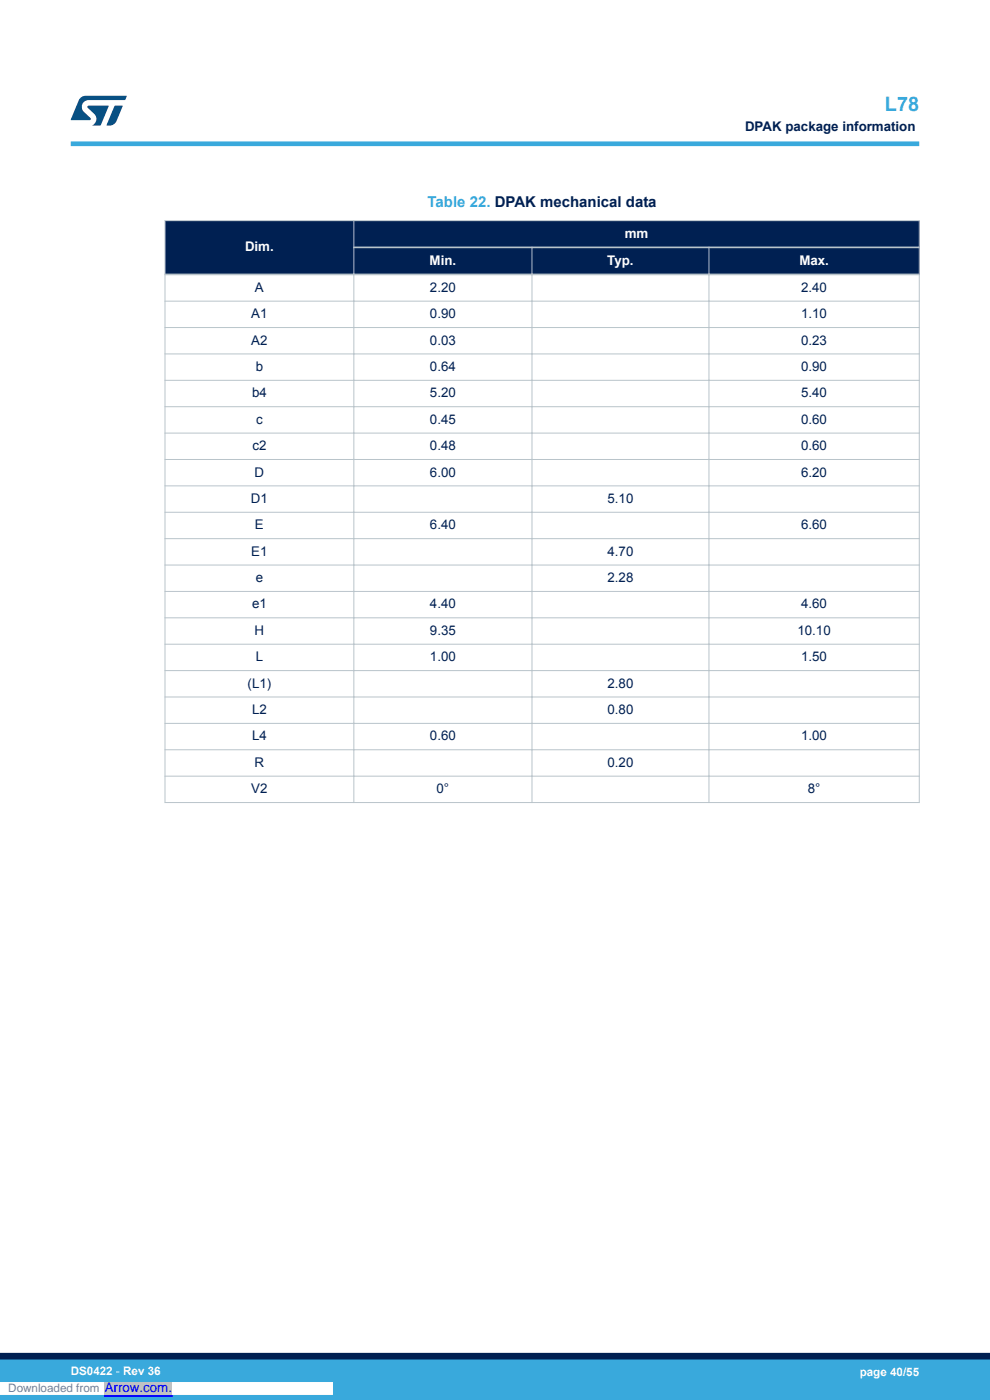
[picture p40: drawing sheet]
<svg xmlns="http://www.w3.org/2000/svg" width="210mm" height="297mm" viewBox="0 0 210 297" stroke-linecap="round" stroke-linejoin="round" font-family="sans-serif">
<defs><g id="words">
<text font-size="4.2" fill="#39a9dc" x="187.7" y="23.5">L78</text>
<text font-size="3.2" fill="#39a9dc" x="90.7" y="43.8">Table 22. DPAK mechanical data</text>
<g font-size="2.8" fill="#002052">
<text x="158" y="27.9">DPAK package information</text>
<text x="54.1" y="61.9">A</text>
<text x="91.2" y="61.9">2.20</text>
<text x="169.9" y="61.9">2.40</text>
<text x="53.3" y="67.5">A1</text>
<text x="91.2" y="67.5">0.90</text>
<text x="169.9" y="67.5">1.10</text>
<text x="53.3" y="73.1">A2</text>
<text x="91.2" y="73.1">0.03</text>
<text x="169.9" y="73.1">0.23</text>
<text x="54.2" y="78.7">b</text>
<text x="91.2" y="78.7">0.64</text>
<text x="169.9" y="78.7">0.90</text>
<text x="53.5" y="84.3">b4</text>
<text x="54.3" y="89.9">c</text>
<text x="91.2" y="84.3">5.20</text>
<text x="91.2" y="89.9">0.45</text>
<text x="169.9" y="84.3">5.40</text>
<text x="169.9" y="89.9">0.60</text>
<text x="53.5" y="95.5">c2</text>
<text x="91.2" y="95.5">0.48</text>
<text x="169.9" y="95.5">0.60</text>
<text x="54" y="101.1">D</text>
<text x="91.2" y="101.1">6.00</text>
<text x="169.9" y="101.1">6.20</text>
<text x="53.2" y="106.7">D1</text>
<text x="128.9" y="106.7">5.10</text>
<text x="54.1" y="112.3">E</text>
<text x="91.2" y="112.3">6.40</text>
<text x="169.9" y="112.3">6.60</text>
<text x="53.3" y="117.9">E1</text>
<text x="128.9" y="117.9">4.70</text>
<text x="54.2" y="123.5">e</text>
<text x="128.9" y="123.5">2.28</text>
<text x="53.5" y="129.1">e1</text>
<text x="91.2" y="129.1">4.40</text>
<text x="169.9" y="129.1">4.60</text>
<text x="54" y="134.7">H</text>
<text x="91.2" y="134.7">9.35</text>
<text x="169.2" y="134.7">10.10</text>
<text x="54.2" y="140.3">L</text>
<text x="91.2" y="140.3">1.00</text>
<text x="169.9" y="140.3">1.50</text>
<text x="52.5" y="145.9">(L1)</text>
<text x="128.9" y="145.9">2.80</text>
<text x="53.5" y="151.5">L2</text>
<text x="128.9" y="151.5">0.80</text>
<text x="53.5" y="157.1">L4</text>
<text x="91.2" y="157.1">0.60</text>
<text x="169.9" y="157.1">1.00</text>
<text x="54" y="162.7">R</text>
<text x="128.9" y="162.7">0.20</text>
<text x="53.3" y="168.3">V2</text>
<text x="92.6" y="168.3">0°</text>
<text x="171.3" y="168.3">8°</text>
</g>
<g font-size="2.8" fill="#fff">
<text x="52" y="53.3">Dim.</text>
<text x="132.5" y="50.4">mm</text>
<text x="91.1" y="56.2">Min.</text>
<text x="128.8" y="56.2">Typ.</text>
<text x="169.6" y="56.2">Max.</text>
</g>
<text font-size="2.8" fill="#00f" x="22.2" y="295.2">Arrow.com.</text>
<g font-size="2.5" fill="#fff">
<text x="15" y="291.6">DS0422 - Rev 36</text>
<text x="182.4" y="291.9">page 40/55</text>
</g>
<text font-size="2.5" fill="#808080" x="1.8" y="295.2">Downloaded from</text>
</g></defs>
<g fill="#002052">
<path d="M35 46.8h160v11.4h-160z" fill-rule="evenodd"/>
<path d="M35 46.8h160v5.7h-160z" fill-rule="evenodd"/>
<path d="M35 52.5h160v5.7h-160z" fill-rule="evenodd"/>
<path d="M35.1 46.9h39.9v11.1h-39.9z" fill-rule="evenodd"/>
</g>
<g fill="none" stroke="#b9c4ca" stroke-width=".21">
<path d="M34.9 46.8h160.2M35 46.7v123.7M75.1 46.7v123.7M112.8 52.3v118.1M150.4 52.3v118.1M195 46.7v123.7M34.9 63.9h160.2M34.9 69.5h160.2M34.9 75.1h160.2M34.9 80.7h160.2M34.9 86.3h160.2M34.9 91.9h160.2"/>
<path d="M34.9 97.5h160.2M34.9 103.1h160.2M34.9 108.7h160.2M34.9 114.3h160.2M34.9 119.9h160.2M34.9 125.5h160.2M34.9 131.1h160.2M34.9 136.7h160.2M34.9 142.3h160.2M34.9 147.9h160.2M34.9 153.5h160.2M34.9 159.1h160.2"/>
<path d="M34.9 164.7h160.2M34.9 170.3h160.2"/>
</g>
<path d="M75 52.5h120.1M195.1 58.2h-160.2" fill="none" stroke="#b9c4ca" stroke-width=".35"/>
<path d="M15 30.5h180" fill="none" stroke="#39a9dc" stroke-width="1"/>
<g fill="#005288">
<path d="M17.1 20.7l1.1-.4 8.7 .1-.4 .8h-7.6a1.45 1.45 0 0 0-1.4 .9 1.45 1.45 0 0 0 .2 1.6l1.5 1.3v.4l-4.2 .1 1.7-4.2z"/>
<path d="M24.3 22.4l1.7 .1-1.3 3.2a1.6 1.6 0 0 1-1.5 .9l-.6-.1z"/>
<path d="M18.6 22.5h4.5l-1.8 4.1h-1.7a1.54 1.54 0 0 0 .4-2.4l-1.4-1.3z"/>
</g>
<g fill="#39a9dc">
<path d="M0 288.4h210v8.6h-210z" fill-rule="evenodd"/>
<path d="M-.1 288.4h210.2v4.4h-210.2z" fill-rule="evenodd"/>
</g>
<path d="M0 287.7h210" fill="none" stroke="#002052" stroke-width="1.4"/>
<path d="M0 294.5h70.6" fill="none" stroke="#fff" stroke-width="2.5" stroke-linecap="butt"/>
<path d="M22.2 293.2h14.3v2.6h-14.3z" fill="#c0c0c0"/>
<path d="M22.2 296.2h14.3" fill="none" stroke="#00f" stroke-width=".21"/>
<path d="M0 294.5h70.6" fill="none" stroke="#fff" stroke-width="2.5" stroke-linecap="butt"/>
<path d="M22.2 293.2h14.3v2.6h-14.3z" fill="#c0c0c0"/>
<path d="M22.2 296.2h14.3" fill="none" stroke="#00f" stroke-width=".21"/>
<path d="M0 294.5h70.6" fill="none" stroke="#fff" stroke-width="2.5" stroke-linecap="butt"/>
<path d="M22.2 293.2h14.3v2.6h-14.3z" fill="#c0c0c0"/>
<path d="M22.2 296.2h14.3" fill="none" stroke="#00f" stroke-width=".21"/>
<path d="M0 294.5h70.6" fill="none" stroke="#fff" stroke-width="2.5" stroke-linecap="butt"/>
<path d="M22.2 293.2h14.3v2.6h-14.3z" fill="#c0c0c0"/>
<path d="M22.2 296.2h14.3" fill="none" stroke="#00f" stroke-width=".21"/>
<path d="M0 294.5h70.6" fill="none" stroke="#fff" stroke-width="2.5" stroke-linecap="butt"/>
<path d="M22.2 293.2h14.3v2.6h-14.3z" fill="#c0c0c0"/>
<path d="M22.2 296.2h14.3" fill="none" stroke="#00f" stroke-width=".21"/>
<path d="M0 294.5h70.6" fill="none" stroke="#fff" stroke-width="2.5" stroke-linecap="butt"/>
<path d="M22.2 293.2h14.3v2.6h-14.3z" fill="#c0c0c0"/>
<path d="M22.2 296.2h14.3" fill="none" stroke="#00f" stroke-width=".21"/>
<path d="M0 294.5h70.6" fill="none" stroke="#fff" stroke-width="2.5" stroke-linecap="butt"/>
<path d="M22.2 293.2h14.3v2.6h-14.3z" fill="#c0c0c0"/>
<path d="M22.2 296.2h14.3" fill="none" stroke="#00f" stroke-width=".21"/>
<path d="M0 294.5h70.6" fill="none" stroke="#fff" stroke-width="2.5" stroke-linecap="butt"/>
<path d="M22.2 293.2h14.3v2.6h-14.3z" fill="#c0c0c0"/>
<path d="M22.2 296.2h14.3" fill="none" stroke="#00f" stroke-width=".21"/>
<path d="M0 294.5h70.6" fill="none" stroke="#fff" stroke-width="2.5" stroke-linecap="butt"/>
<path d="M22.2 293.2h14.3v2.6h-14.3z" fill="#c0c0c0"/>
<path d="M22.2 296.2h14.3" fill="none" stroke="#00f" stroke-width=".21"/>
<path d="M0 294.5h70.6" fill="none" stroke="#fff" stroke-width="2.5" stroke-linecap="butt"/>
<path d="M22.2 293.2h14.3v2.6h-14.3z" fill="#c0c0c0"/>
<path d="M22.2 296.2h14.3" fill="none" stroke="#00f" stroke-width=".21"/>
<path d="M0 294.5h70.6" fill="none" stroke="#fff" stroke-width="2.5" stroke-linecap="butt"/>
<path d="M22.2 293.2h14.3v2.6h-14.3z" fill="#c0c0c0"/>
<path d="M22.2 296.2h14.3" fill="none" stroke="#00f" stroke-width=".21"/>
<path d="M0 294.5h70.6" fill="none" stroke="#fff" stroke-width="2.5" stroke-linecap="butt"/>
<path d="M22.2 293.2h14.3v2.6h-14.3z" fill="#c0c0c0"/>
<path d="M22.2 296.2h14.3" fill="none" stroke="#00f" stroke-width=".21"/>
<path d="M0 294.5h70.6" fill="none" stroke="#fff" stroke-width="2.5" stroke-linecap="butt"/>
<path d="M22.2 293.2h14.3v2.6h-14.3z" fill="#c0c0c0"/>
<path d="M22.2 296.2h14.3" fill="none" stroke="#00f" stroke-width=".21"/>
<path d="M0 294.5h70.6" fill="none" stroke="#fff" stroke-width="2.5" stroke-linecap="butt"/>
<path d="M22.2 293.2h14.3v2.6h-14.3z" fill="#c0c0c0"/>
<path d="M22.2 296.2h14.3" fill="none" stroke="#00f" stroke-width=".21"/>
<path d="M0 294.5h70.6" fill="none" stroke="#fff" stroke-width="2.5" stroke-linecap="butt"/>
<path d="M22.2 293.2h14.3v2.6h-14.3z" fill="#c0c0c0"/>
<path d="M22.2 296.2h14.3" fill="none" stroke="#00f" stroke-width=".21"/>
<path d="M0 294.5h70.6" fill="none" stroke="#fff" stroke-width="2.5" stroke-linecap="butt"/>
<path d="M22.2 293.2h14.3v2.6h-14.3z" fill="#c0c0c0"/>
<path d="M22.2 296.2h14.3" fill="none" stroke="#00f" stroke-width=".21"/>
<path d="M0 294.5h70.6" fill="none" stroke="#fff" stroke-width="2.5" stroke-linecap="butt"/>
<path d="M22.2 293.2h14.3v2.6h-14.3z" fill="#c0c0c0"/>
<path d="M22.2 296.2h14.3" fill="none" stroke="#00f" stroke-width=".21"/>
<path d="M0 294.5h70.6" fill="none" stroke="#fff" stroke-width="2.5" stroke-linecap="butt"/>
<path d="M22.2 293.2h14.3v2.6h-14.3z" fill="#c0c0c0"/>
<path d="M22.2 296.2h14.3" fill="none" stroke="#00f" stroke-width=".21"/>
<path d="M0 294.5h70.6" fill="none" stroke="#fff" stroke-width="2.5" stroke-linecap="butt"/>
<path d="M22.2 293.2h14.3v2.6h-14.3z" fill="#c0c0c0"/>
<path d="M22.2 296.2h14.3" fill="none" stroke="#00f" stroke-width=".21"/>
<path d="M0 294.5h70.6" fill="none" stroke="#fff" stroke-width="2.5" stroke-linecap="butt"/>
<path d="M22.2 293.2h14.3v2.6h-14.3z" fill="#c0c0c0"/>
<path d="M22.2 296.2h14.3" fill="none" stroke="#00f" stroke-width=".21"/>
<path d="M0 294.5h70.6" fill="none" stroke="#fff" stroke-width="2.5" stroke-linecap="butt"/>
<path d="M22.2 293.2h14.3v2.6h-14.3z" fill="#c0c0c0"/>
<path d="M22.2 296.2h14.3" fill="none" stroke="#00f" stroke-width=".21"/>
<path d="M0 294.5h70.6" fill="none" stroke="#fff" stroke-width="2.5" stroke-linecap="butt"/>
<path d="M22.2 293.2h14.3v2.6h-14.3z" fill="#c0c0c0"/>
<path d="M22.2 296.2h14.3" fill="none" stroke="#00f" stroke-width=".21"/>
<path d="M0 294.5h70.6" fill="none" stroke="#fff" stroke-width="2.5" stroke-linecap="butt"/>
<path d="M22.2 293.2h14.3v2.6h-14.3z" fill="#c0c0c0"/>
<path d="M22.2 296.2h14.3" fill="none" stroke="#00f" stroke-width=".21"/>
<path d="M0 294.5h70.6" fill="none" stroke="#fff" stroke-width="2.5" stroke-linecap="butt"/>
<path d="M22.2 293.2h14.3v2.6h-14.3z" fill="#c0c0c0"/>
<path d="M22.2 296.2h14.3" fill="none" stroke="#00f" stroke-width=".21"/>
<path d="M0 294.5h70.6" fill="none" stroke="#fff" stroke-width="2.5" stroke-linecap="butt"/>
<path d="M22.2 293.2h14.3v2.6h-14.3z" fill="#c0c0c0"/>
<path d="M22.2 296.2h14.3" fill="none" stroke="#00f" stroke-width=".21"/>
<path d="M0 294.5h70.6" fill="none" stroke="#fff" stroke-width="2.5" stroke-linecap="butt"/>
<path d="M22.2 293.2h14.3v2.6h-14.3z" fill="#c0c0c0"/>
<path d="M22.2 296.2h14.3" fill="none" stroke="#00f" stroke-width=".21"/>
<path d="M0 294.5h70.6" fill="none" stroke="#fff" stroke-width="2.5" stroke-linecap="butt"/>
<path d="M22.2 293.2h14.3v2.6h-14.3z" fill="#c0c0c0"/>
<path d="M22.2 296.2h14.3" fill="none" stroke="#00f" stroke-width=".21"/>
<path d="M0 294.5h70.6" fill="none" stroke="#fff" stroke-width="2.5" stroke-linecap="butt"/>
<path d="M22.2 293.2h14.3v2.6h-14.3z" fill="#c0c0c0"/>
<path d="M22.2 296.2h14.3" fill="none" stroke="#00f" stroke-width=".21"/>
<path d="M0 294.5h70.6" fill="none" stroke="#fff" stroke-width="2.5" stroke-linecap="butt"/>
<path d="M22.2 293.2h14.3v2.6h-14.3z" fill="#c0c0c0"/>
<path d="M22.2 296.2h14.3" fill="none" stroke="#00f" stroke-width=".21"/>
<path d="M0 294.5h70.6" fill="none" stroke="#fff" stroke-width="2.5" stroke-linecap="butt"/>
<path d="M22.2 293.2h14.3v2.6h-14.3z" fill="#c0c0c0"/>
<path d="M22.2 296.2h14.3" fill="none" stroke="#00f" stroke-width=".21"/>
<path d="M0 294.5h70.6" fill="none" stroke="#fff" stroke-width="2.5" stroke-linecap="butt"/>
<path d="M22.2 293.2h14.3v2.6h-14.3z" fill="#c0c0c0"/>
<path d="M22.2 296.2h14.3" fill="none" stroke="#00f" stroke-width=".21"/>
<path d="M0 294.5h70.6" fill="none" stroke="#fff" stroke-width="2.5" stroke-linecap="butt"/>
<path d="M22.2 293.2h14.3v2.6h-14.3z" fill="#c0c0c0"/>
<path d="M22.2 296.2h14.3" fill="none" stroke="#00f" stroke-width=".21"/>
<path d="M0 294.5h70.6" fill="none" stroke="#fff" stroke-width="2.5" stroke-linecap="butt"/>
<path d="M22.2 293.2h14.3v2.6h-14.3z" fill="#c0c0c0"/>
<path d="M22.2 296.2h14.3" fill="none" stroke="#00f" stroke-width=".21"/>
<path d="M0 294.5h70.6" fill="none" stroke="#fff" stroke-width="2.5" stroke-linecap="butt"/>
<path d="M22.2 293.2h14.3v2.6h-14.3z" fill="#c0c0c0"/>
<path d="M22.2 296.2h14.3" fill="none" stroke="#00f" stroke-width=".21"/>
<path d="M0 294.5h70.6" fill="none" stroke="#fff" stroke-width="2.5" stroke-linecap="butt"/>
<path d="M22.2 293.2h14.3v2.6h-14.3z" fill="#c0c0c0"/>
<path d="M22.2 296.2h14.3" fill="none" stroke="#00f" stroke-width=".21"/>
<path d="M0 294.5h70.6" fill="none" stroke="#fff" stroke-width="2.5" stroke-linecap="butt"/>
<path d="M22.2 293.2h14.3v2.6h-14.3z" fill="#c0c0c0"/>
<path d="M22.2 296.2h14.3" fill="none" stroke="#00f" stroke-width=".21"/>
<path d="M0 294.5h70.6" fill="none" stroke="#fff" stroke-width="2.5" stroke-linecap="butt"/>
<path d="M22.2 293.2h14.3v2.6h-14.3z" fill="#c0c0c0"/>
<path d="M22.2 296.2h14.3" fill="none" stroke="#00f" stroke-width=".21"/>
<path d="M0 294.5h70.6" fill="none" stroke="#fff" stroke-width="2.5" stroke-linecap="butt"/>
<path d="M22.2 293.2h14.3v2.6h-14.3z" fill="#c0c0c0"/>
<path d="M22.2 296.2h14.3" fill="none" stroke="#00f" stroke-width=".21"/>
<path d="M0 294.5h70.6" fill="none" stroke="#fff" stroke-width="2.5" stroke-linecap="butt"/>
<path d="M22.2 293.2h14.3v2.6h-14.3z" fill="#c0c0c0"/>
<path d="M22.2 296.2h14.3" fill="none" stroke="#00f" stroke-width=".21"/>
<path d="M0 294.5h70.6" fill="none" stroke="#fff" stroke-width="2.5" stroke-linecap="butt"/>
<path d="M22.2 293.2h14.3v2.6h-14.3z" fill="#c0c0c0"/>
<path d="M22.2 296.2h14.3" fill="none" stroke="#00f" stroke-width=".21"/>
<use href="#words"/>
</svg>
